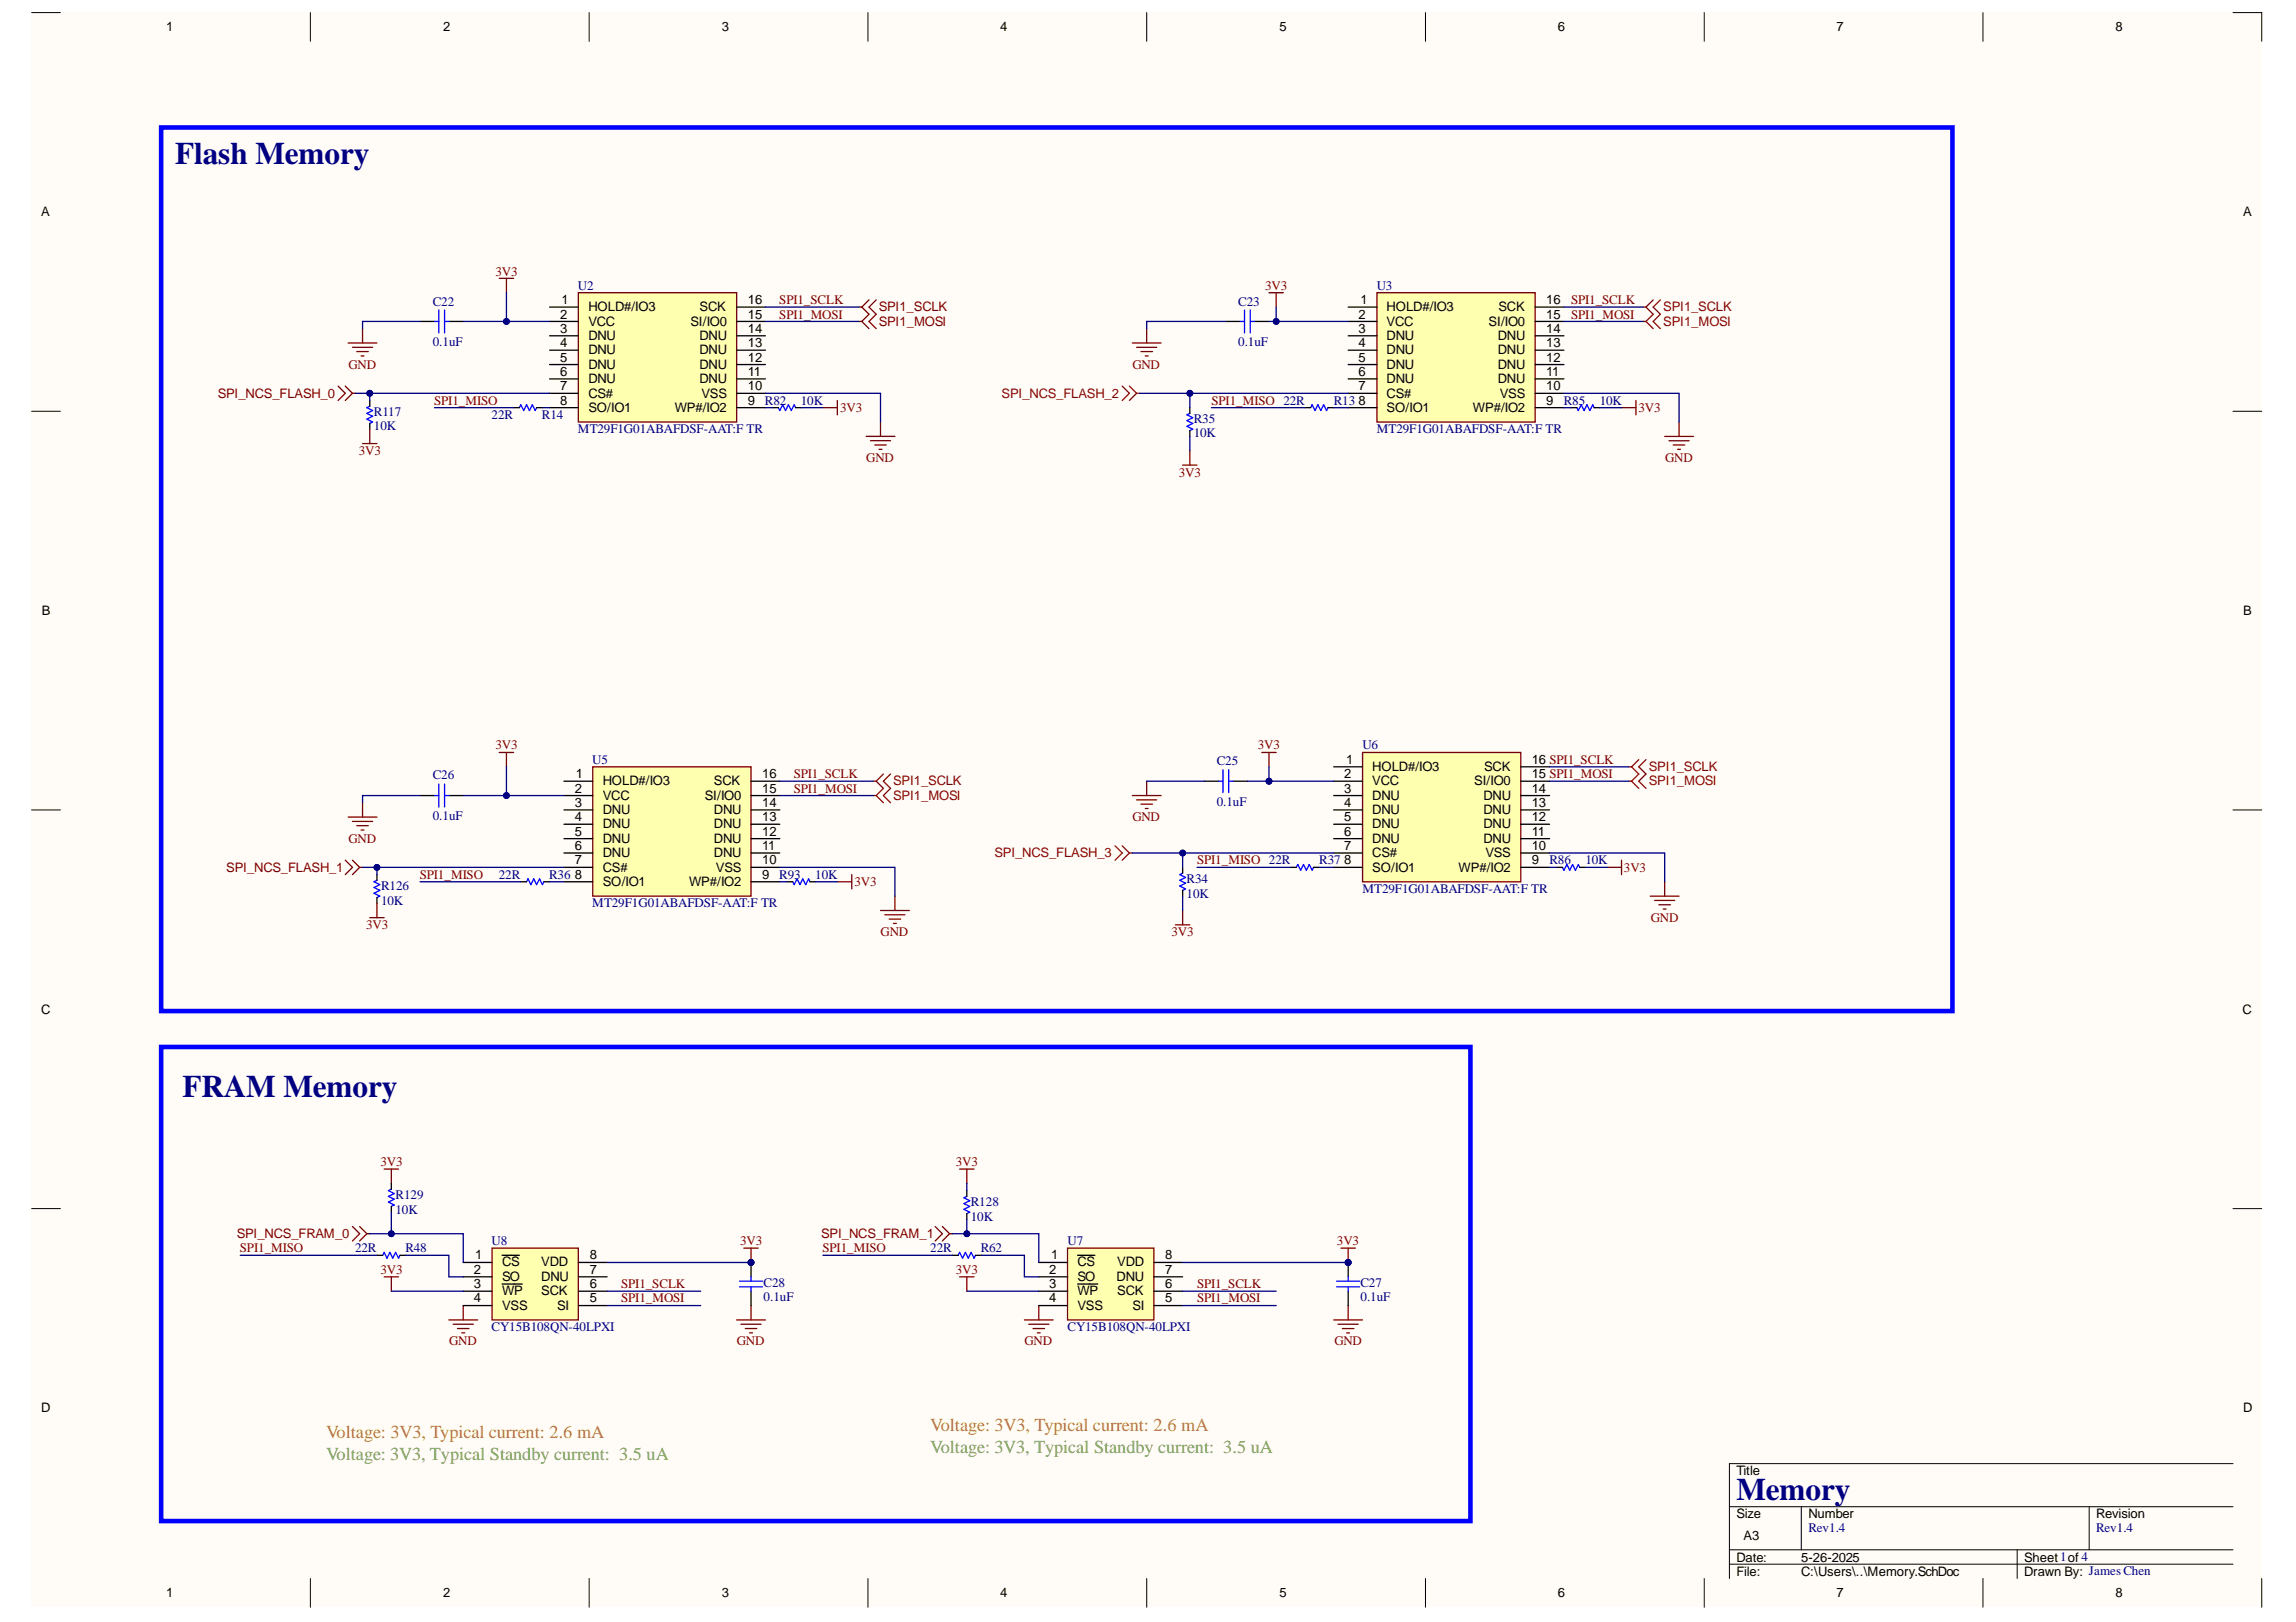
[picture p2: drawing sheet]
<svg xmlns="http://www.w3.org/2000/svg" width="297mm" height="210mm" viewBox="0 0 297 210" stroke-linecap="round" stroke-linejoin="round" font-family="sans-serif">
<defs><g id="words">
<g font-size="4.1" fill="#000080">
<text x="22.7" y="21.2">Flash Memory</text>
<text x="23.6" y="142">FRAM Memory</text>
<text x="224.6" y="194.1">Memory</text>
</g>
<g font-size="2.4" fill="#bf9000">
<text x="120.4" y="185.2">Voltage: 3V3, Typical current: 2.6 mA</text>
<text x="42.2" y="186.1">Voltage: 3V3, Typical current: 2.6 mA</text>
</g>
<g font-size="2.4" fill="#6aa84f">
<text x="42.2" y="188.9">Voltage: 3V3, Typical Standby current: 3.5 uA</text>
<text x="120.4" y="188">Voltage: 3V3, Typical Standby current: 3.5 uA</text>
</g>
<g font-size="1.7">
<text x="21.5" y="4.1">1</text>
<text x="57.3" y="4.1">2</text>
<text x="93.4" y="4.1">3</text>
<text x="129.4" y="4.1">4</text>
<text x="165.5" y="4.1">5</text>
<text x="201.6" y="4.1">6</text>
<text x="237.6" y="4.1">7</text>
<text x="273.7" y="4.1">8</text>
<text x="5.3" y="28">A</text>
<text x="290.2" y="28">A</text>
<text x="72.5" y="41.2">2</text>
<text x="72.7" y="39.4">1</text>
<text x="76.1" y="40.3">HOLD#/IO3</text>
<text x="90.5" y="40.3">SCK</text>
<text x="96.8" y="41.2">15</text>
<text x="96.8" y="39.4">16</text>
<text x="175.8" y="41.2">2</text>
<text x="176" y="39.4">1</text>
<text x="179.4" y="40.3">HOLD#/IO3</text>
<text x="193.9" y="40.3">SCK</text>
<text x="200" y="41.2">15</text>
<text x="200" y="39.4">16</text>
<text x="72.5" y="43.1">3</text>
<text x="72.5" y="44.9">4</text>
<text x="72.5" y="46.8">5</text>
<text x="76.1" y="42.2">VCC</text>
<text x="76.1" y="44">DNU</text>
<text x="76.1" y="45.9">DNU</text>
<text x="76.1" y="47.7">DNU</text>
<text x="89.3" y="42.2">SI/IO0</text>
<text x="90.5" y="47.7">DNU</text>
<text x="90.5" y="45.9">DNU</text>
<text x="90.5" y="44">DNU</text>
<text x="96.8" y="46.8">12</text>
<text x="96.8" y="44.9">13</text>
<text x="96.8" y="43.1">14</text>
<text x="175.8" y="43.1">3</text>
<text x="175.8" y="44.9">4</text>
<text x="175.8" y="46.8">5</text>
<text x="179.4" y="42.2">VCC</text>
<text x="179.4" y="44">DNU</text>
<text x="179.4" y="45.9">DNU</text>
<text x="179.4" y="47.7">DNU</text>
<text x="192.6" y="42.2">SI/IO0</text>
<text x="193.8" y="47.7">DNU</text>
<text x="193.8" y="45.9">DNU</text>
<text x="193.8" y="44">DNU</text>
<text x="200" y="46.8">12</text>
<text x="200" y="44.9">13</text>
<text x="200" y="43.1">14</text>
<text x="72.5" y="48.7">6</text>
<text x="72.5" y="50.5">7</text>
<text x="72.5" y="52.4">8</text>
<text x="76.1" y="49.6">DNU</text>
<text x="76.1" y="51.5">CS#</text>
<text x="76.1" y="53.3">SO/IO1</text>
<text x="87.3" y="53.3">WP#/IO2</text>
<text x="90.5" y="49.6">DNU</text>
<text x="90.8" y="51.5">VSS</text>
<text x="96.8" y="52.4">9</text>
<text x="96.8" y="50.5">10</text>
<text x="96.8" y="48.7">11</text>
<text x="175.8" y="48.7">6</text>
<text x="175.8" y="50.5">7</text>
<text x="175.8" y="52.4">8</text>
<text x="179.4" y="49.6">DNU</text>
<text x="179.4" y="51.5">CS#</text>
<text x="179.4" y="53.3">SO/IO1</text>
<text x="190.6" y="53.3">WP#/IO2</text>
<text x="193.8" y="49.6">DNU</text>
<text x="194" y="51.5">VSS</text>
<text x="200" y="52.4">9</text>
<text x="200" y="50.5">10</text>
<text x="200" y="48.7">11</text>
<text x="5.4" y="79.6">B</text>
<text x="290.2" y="79.6">B</text>
<text x="74.5" y="100.7">1</text>
<text x="78" y="101.6">HOLD#/IO3</text>
<text x="92.4" y="101.6">SCK</text>
<text x="98.6" y="100.7">16</text>
<text x="173.9" y="100.7">2</text>
<text x="174.2" y="98.8">1</text>
<text x="177.5" y="99.8">HOLD#/IO3</text>
<text x="177.5" y="101.6">VCC</text>
<text x="190.7" y="101.6">SI/IO0</text>
<text x="192" y="99.8">SCK</text>
<text x="198.2" y="100.7">15 SPI1_MOSI</text>
<text x="198.2" y="98.8">16 SPI1_SCLK</text>
<text x="74.3" y="102.6">2</text>
<text x="74.3" y="104.4">3</text>
<text x="74.3" y="106.3">4</text>
<text x="78" y="103.5">VCC</text>
<text x="78" y="105.3">DNU</text>
<text x="78" y="107.2">DNU</text>
<text x="91.2" y="103.5">SI/IO0</text>
<text x="92.4" y="107.2">DNU</text>
<text x="92.4" y="105.3">DNU</text>
<text x="98.6" y="106.3">13</text>
<text x="98.6" y="104.4">14</text>
<text x="98.6" y="102.6">15</text>
<text x="173.9" y="102.6">3</text>
<text x="173.9" y="104.4">4</text>
<text x="173.9" y="106.3">5</text>
<text x="177.5" y="103.5">DNU</text>
<text x="177.5" y="105.3">DNU</text>
<text x="177.5" y="107.2">DNU</text>
<text x="191.9" y="107.2">DNU</text>
<text x="191.9" y="105.3">DNU</text>
<text x="191.9" y="103.5">DNU</text>
<text x="198.2" y="106.3">12</text>
<text x="198.2" y="104.4">13</text>
<text x="198.2" y="102.6">14</text>
<text x="74.3" y="108.1">5</text>
<text x="74.3" y="110">6</text>
<text x="74.3" y="111.9">7</text>
<text x="74.3" y="113.7">8</text>
<text x="78" y="109.1">DNU</text>
<text x="78" y="110.9">DNU</text>
<text x="78" y="112.8">CS#</text>
<text x="92.4" y="110.9">DNU</text>
<text x="92.4" y="109.1">DNU</text>
<text x="92.6" y="112.8">VSS</text>
<text x="98.6" y="113.7">9</text>
<text x="98.6" y="111.9">10</text>
<text x="98.6" y="110">11</text>
<text x="98.6" y="108.1">12</text>
<text x="173.9" y="108.1">6</text>
<text x="173.9" y="110">7</text>
<text x="173.9" y="111.9">8</text>
<text x="177.5" y="109.1">DNU</text>
<text x="177.5" y="110.9">CS#</text>
<text x="177.5" y="112.8">SO/IO1</text>
<text x="188.7" y="112.8">WP#/IO2</text>
<text x="191.9" y="109.1">DNU</text>
<text x="192.2" y="110.9">VSS</text>
<text x="198.2" y="111.9">9</text>
<text x="198.2" y="110">10</text>
<text x="198.2" y="108.1">11</text>
<text x="78" y="114.6">SO/IO1</text>
<text x="89.1" y="114.6">WP#/IO2</text>
<text x="5.3" y="131.2">C</text>
<text x="290.1" y="131.2">C</text>
<text x="61.3" y="164.8">2</text>
<text x="61.3" y="166.7">3</text>
<text x="61.5" y="163">1</text>
<text x="65" y="163.9">CS</text>
<text x="65" y="165.8">SO</text>
<text x="65" y="167.6">WP</text>
<text x="70" y="163.9">VDD</text>
<text x="70" y="165.8">DNU</text>
<text x="70" y="167.6">SCK</text>
<text x="76.3" y="163">8</text>
<text x="76.3" y="164.8">7</text>
<text x="76.3" y="166.7">6</text>
<text x="135.8" y="164.8">2</text>
<text x="135.8" y="166.7">3</text>
<text x="136" y="163">1</text>
<text x="139.4" y="163.9">CS</text>
<text x="139.4" y="165.8">SO</text>
<text x="139.4" y="167.6">WP</text>
<text x="144.5" y="165.8">DNU</text>
<text x="144.5" y="163.9">VDD</text>
<text x="144.5" y="167.6">SCK</text>
<text x="150.7" y="163">8</text>
<text x="150.7" y="164.8">7</text>
<text x="150.7" y="166.7">6</text>
<text x="61.3" y="168.5">4</text>
<text x="65" y="169.5">VSS</text>
<text x="72.1" y="169.5">SI</text>
<text x="76.3" y="168.5">5</text>
<text x="135.8" y="168.5">4</text>
<text x="139.4" y="169.5">VSS</text>
<text x="146.5" y="169.5">SI</text>
<text x="150.7" y="168.5">5</text>
<text x="5.3" y="182.7">D</text>
<text x="290.2" y="182.7">D</text>
<text x="224.6" y="190.8">Title</text>
<text x="224.6" y="196.5">Size</text>
<text x="234" y="196.5">Number</text>
<text x="271.2" y="196.5">Revision</text>
<text x="224.6" y="202.1">Date:</text>
<text x="224.6" y="203.9">File:</text>
<text x="225.6" y="199.3">A3</text>
<text x="233" y="202.1">5-26-2025</text>
<text x="233" y="203.9">C:\Users\..\Memory.SchDoc</text>
<text x="261.9" y="202.1">Sheet1of 4</text>
<text x="261.9" y="203.9">Drawn By: JamesChen</text>
<text x="21.5" y="206.7">1</text>
<text x="57.3" y="206.7">2</text>
<text x="93.4" y="206.7">3</text>
<text x="129.4" y="206.7">4</text>
<text x="165.5" y="206.7">5</text>
<text x="201.6" y="206.7">6</text>
<text x="237.6" y="206.7">7</text>
<text x="273.7" y="206.7">8</text>
</g>
<g font-size="1.7" fill="#800000">
<text x="64.1" y="35.7">3V3</text>
<text x="100.8" y="41.2">SPI1_MOSI</text>
<text x="100.8" y="39.4">SPI1_SCLK</text>
<text x="113.7" y="40.3">SPI1_SCLK</text>
<text x="163.7" y="37.5">3V3</text>
<text x="203.2" y="39.4">SPI1_SCLK</text>
<text x="203.2" y="41.2">SPI1_MOSI</text>
<text x="45.1" y="47.7">GND</text>
<text x="113.7" y="42.2">SPI1_MOSI</text>
<text x="146.5" y="47.7">GND</text>
<text x="28.2" y="51.5">SPI_NCS_FLASH_0</text>
<text x="56.2" y="52.4">SPI1_MISO</text>
<text x="108.7" y="53.3">3V3</text>
<text x="156.7" y="52.4">SPI1_MISO 22R</text>
<text x="212" y="53.3">3V3</text>
<text x="46.4" y="58.9">3V3</text>
<text x="112.1" y="59.8">GND</text>
<text x="215.4" y="59.8">GND</text>
<text x="152.5" y="61.7">3V3</text>
<text x="64.1" y="97">3V3</text>
<text x="102.7" y="100.7">SPI1_SCLK</text>
<text x="162.7" y="97">3V3</text>
<text x="102.7" y="102.6">SPI1_MOSI</text>
<text x="146.5" y="106.3">GND</text>
<text x="29.3" y="112.8">SPI_NCS_FLASH_1</text>
<text x="45.1" y="109.1">GND</text>
<text x="54.3" y="113.7">SPI1_MISO</text>
<text x="154.9" y="111.9">SPI1_MISO 22R</text>
<text x="210.1" y="112.8">3V3</text>
<text x="110.5" y="114.6">3V3</text>
<text x="213.6" y="119.3">GND</text>
<text x="47.4" y="120.2">3V3</text>
<text x="113.9" y="121.1">GND</text>
<text x="151.6" y="121.1">3V3</text>
<text x="49.2" y="150.9">3V3</text>
<text x="123.7" y="150.9">3V3</text>
<text x="30.6" y="160.2">SPI_NCS_FRAM_0</text>
<text x="95.7" y="161.1">3V3</text>
<text x="106.2" y="160.2">SPI_NCS_FRAM_1</text>
<text x="173" y="161.1">3V3</text>
<text x="31" y="162">SPI1_MISO</text>
<text x="49.2" y="164.8">3V3</text>
<text x="80.4" y="166.7">SPI1_SCLK</text>
<text x="106.4" y="162">SPI1_MISO</text>
<text x="123.7" y="164.8">3V3</text>
<text x="154.9" y="166.7">SPI1_SCLK</text>
<text x="80.4" y="168.5">SPI1_MOSI</text>
<text x="154.9" y="168.5">SPI1_MOSI</text>
<text x="58.1" y="174.1">GND</text>
<text x="95.3" y="174.1">GND</text>
<text x="132.5" y="174.1">GND</text>
<text x="172.6" y="174.1">GND</text>
</g>
<g font-size="1.7" fill="#000080">
<text x="56" y="39.5">C22</text>
<text x="74.8" y="37.5">U2</text>
<text x="160.2" y="39.5">C23</text>
<text x="178.1" y="37.5">U3</text>
<text x="56" y="44.8">0.1uF</text>
<text x="160.2" y="44.8">0.1uF</text>
<text x="48.4" y="53.8">R117</text>
<text x="99" y="52.4">R82</text>
<text x="103.6" y="52.4">10K</text>
<text x="172.5" y="52.4">R13</text>
<text x="202.3" y="52.4">R85</text>
<text x="207" y="52.4">10K</text>
<text x="48.4" y="55.7">10K</text>
<text x="63.6" y="54.2">22R</text>
<text x="70.1" y="54.2">R14</text>
<text x="74.8" y="56.1">MT29F1G01ABAFDSF-AAT:F TR</text>
<text x="154.4" y="56.6">10K</text>
<text x="154.4" y="54.7">R35</text>
<text x="178.1" y="56.1">MT29F1G01ABAFDSF-AAT:F TR</text>
<text x="56" y="100.9">C26</text>
<text x="76.6" y="98.8">U5</text>
<text x="157.4" y="99">C25</text>
<text x="176.3" y="97">U6</text>
<text x="56" y="106.1">0.1uF</text>
<text x="157.4" y="104.3">0.1uF</text>
<text x="64.5" y="113.7">22R</text>
<text x="71" y="113.7">R36</text>
<text x="100.8" y="113.7">R93</text>
<text x="105.5" y="113.7">10K</text>
<text x="170.7" y="111.9">R37</text>
<text x="200.5" y="111.9">R86</text>
<text x="205.1" y="111.9">10K</text>
<text x="49.3" y="117.1">10K</text>
<text x="49.3" y="115.2">R126</text>
<text x="76.6" y="117.4">MT29F1G01ABAFDSF-AAT:F TR</text>
<text x="153.5" y="116.2">10K</text>
<text x="153.5" y="114.3">R34</text>
<text x="176.3" y="115.6">MT29F1G01ABAFDSF-AAT:F TR</text>
<text x="51.2" y="155.2">R129</text>
<text x="51.2" y="157.1">10K</text>
<text x="63.6" y="161.1">U8</text>
<text x="125.6" y="158">10K</text>
<text x="125.6" y="156.1">R128</text>
<text x="138.1" y="161.1">U7</text>
<text x="45.9" y="162">22R</text>
<text x="52.4" y="162">R48</text>
<text x="98.8" y="166.5">C28</text>
<text x="120.4" y="162">22R</text>
<text x="126.9" y="162">R62</text>
<text x="176" y="166.5">C27</text>
<text x="63.6" y="172.3">CY15B108QN-40LPXI</text>
<text x="98.8" y="168.4">0.1uF</text>
<text x="138.1" y="172.3">CY15B108QN-40LPXI</text>
<text x="176" y="168.4">0.1uF</text>
<text x="234" y="198.3">Rev1.4</text>
<text x="271.2" y="198.3">Rev1.4</text>
</g>
<g font-size="1.7" fill="#980000">
<text x="215.2" y="40.3">SPI1_SCLK</text>
<text x="215.2" y="42.2">SPI1_MOSI</text>
<text x="129.6" y="51.5">SPI_NCS_FLASH_2</text>
<text x="115.5" y="101.6">SPI1_SCLK</text>
<text x="213.3" y="99.8">SPI1_SCLK</text>
<text x="213.3" y="101.6">SPI1_MOSI</text>
<text x="115.5" y="103.5">SPI1_MOSI</text>
<text x="128.6" y="110.9">SPI_NCS_FLASH_3</text>
</g>
</g></defs>
<g fill="#fffcf8">
<path d="M4.1 1.6h288.5v206.4h-288.5z" fill-rule="evenodd"/>
<path d="M7.8 5.3h281.1v199h-281.1z" fill-rule="evenodd"/>
</g>
<g fill="none" stroke="#000" stroke-width=".13">
<path d="M4.1 1.6h3.7M40.2 1.6v3.7M76.2 1.6v3.7M112.3 1.6v3.7M148.3 1.6v3.7M184.4 1.6v3.7M220.5 1.6v3.7M256.5 1.6v3.7M288.9 1.6h3.7v3.7M4.1 53.2h3.7M288.9 53.2h3.7M4.1 104.8h3.7"/>
<path d="M288.9 104.8h3.7M4.1 156.4h3.7M288.9 156.4h3.7M223.7 195h65.2M233 195v5.6M270.3 195v5.6M288.9 189.4h-65.2v14.9M40.2 204.3v3.7M76.2 204.3v3.7M112.3 204.3v3.7M148.4 204.3v3.7M184.4 204.3v3.7"/>
<path d="M220.5 204.3v3.7M223.7 200.6h65.2M223.7 202.4h65.2M256.5 204.3v3.7M261 200.6v3.7M292.6 204.3v3.7"/>
</g>
<g fill="none" stroke="#800000" stroke-width=".17">
<path d="M64.6 36h1.8M65.5 36v1.9M113.9 117.8h3.7M114.5 118.4h2.6M115 118.9h1.5M115.6 119.5h.4M115.8 116v1.8M58.1 170.8h3.7M58.6 171.4h2.6M59.2 171.9h1.5M59.7 172.5h.4M59.9 169v1.8"/>
<path d="M96.2 161.5h1.9M97.2 161.5v1.9"/>
</g>
<path d="M47.8 51.8v.8M47.8 54.8v.7M54.3 41.6h1.9M58.1 41.6h1.8M48.8 113.2v.7M48.8 116.2v.7" fill="none" stroke="#000" stroke-width=".17"/>
<path d="M47.8 52.6l-.3 .2 .7 .3-.7 .4 .7 .4-.7 .3 .7 .4-.4 .2M56.2 41.6h.6M56.8 40.1v3M57.5 40.1v3M57.5 41.6h.6M48.8 113.9l-.4 .2 .7 .4-.7 .3 .7 .4-.7 .4 .7 .4-.3 .2" fill="none" stroke="#00f" stroke-width=".17"/>
<circle cx="97.2" cy="163.4" r=".37" fill="#000080"/>
<circle cx="97.2" cy="163.4" r=".37" fill="none" stroke="#000080" stroke-width=".13"/>
<g fill="none" stroke="#800000" stroke-width=".17">
<path d="M49.7 151.3h1.9M50.6 151.3v1.9M95.3 170.8h3.7M95.9 171.4h2.6M96.4 171.9h1.5M97 172.5h.3M97.2 169v1.8M132.5 170.8h3.7M133.1 171.4h2.6M133.6 171.9h1.5M134.2 172.5h.4M134.4 169v1.8"/>
<path d="M173.5 161.5h1.8M174.4 161.5v1.9"/>
</g>
<circle cx="174.4" cy="163.4" r=".37" fill="#000080"/>
<circle cx="174.4" cy="163.4" r=".37" fill="none" stroke="#000080" stroke-width=".13"/>
<path d="M124.1 151.3h1.9M125.1 151.3v1.9M172.5 170.8h3.8M173.1 171.4h2.6M173.7 171.9h1.5M174.2 172.5h.4M174.4 169v1.8" fill="none" stroke="#800000" stroke-width=".17"/>
<circle cx="174.4" cy="163.4" r=".37" fill="#000080"/>
<circle cx="174.4" cy="163.4" r=".37" fill="none" stroke="#000080" stroke-width=".13"/>
<path d="M174.4 163.4v1.8" fill="none" stroke="#000" stroke-width=".17"/>
<circle cx="174.4" cy="163.4" r=".37" fill="#000080"/>
<circle cx="174.4" cy="163.4" r=".37" fill="none" stroke="#000080" stroke-width=".13"/>
<path d="M174.4 167.1v1.9" fill="none" stroke="#000" stroke-width=".17"/>
<path d="M172.9 165.8h3M172.9 166.5h3M174.4 165.2v.6M174.4 166.5v.6" fill="none" stroke="#00f" stroke-width=".17"/>
<circle cx="97.2" cy="163.4" r=".37" fill="#000080"/>
<circle cx="97.2" cy="163.4" r=".37" fill="none" stroke="#000080" stroke-width=".13"/>
<path d="M97.2 163.4v1.8" fill="none" stroke="#000" stroke-width=".17"/>
<circle cx="97.2" cy="163.4" r=".37" fill="#000080"/>
<circle cx="97.2" cy="163.4" r=".37" fill="none" stroke="#000080" stroke-width=".13"/>
<path d="M50.6 153.2v.7M50.6 156.1v.8M125.1 154.1v.7M125.1 157.1v.7M97.2 167.1v1.9" fill="none" stroke="#000" stroke-width=".17"/>
<path d="M50.6 153.9l-.3 .2 .7 .4-.7 .3 .7 .4-.7 .4 .7 .3-.4 .2M125.1 154.8l-.4 .2 .8 .4-.8 .4 .8 .3-.8 .4 .8 .4-.4 .2M95.7 165.8h2.9M95.7 166.5h2.9M97.2 165.2v.6M97.2 166.5v.6" fill="none" stroke="#00f" stroke-width=".17"/>
<g fill="none" stroke="#800000" stroke-width=".17">
<path d="M111.1 39.7h.4M111.5 39.7l.9 1-.9 .9M112.4 38.8l-.9 .9M113.4 38.8l-1 .9 1 1-1 .9 1 .9M111.1 41.6h.4M111.5 41.6l.9 .9M45.6 158.7l.9 1-.9 .9M46.5 158.7l1 1M47.5 159.7l-1 .9M47.5 159.7h.3M121 158.7l.9 1-.9 .9M121.9 158.7l.9 1"/>
<path d="M122.8 159.7h.4M122.8 159.7l-.9 .9"/>
</g>
<path d="M63.7 161.5h11.1v9.3h-11.1z" fill-rule="evenodd" fill="#ffffb0"/>
<path d="M63.7 161.5h11.1v9.3h-11.1z" fill="none" stroke="#800000" stroke-width=".17"/>
<path d="M59.9 163.4h3.8M59.9 165.2h3.8M59.9 167.1h3.8M59.9 169h3.8M65 162.4h2.2M65 166.2h2.6M74.8 163.4h3.7M74.8 165.2h3.7M74.8 167.1h3.7M74.8 169h3.7" fill="none" stroke="#000" stroke-width=".17"/>
<path d="M138.1 161.5h11.2v9.3h-11.2z" fill-rule="evenodd" fill="#ffffb0"/>
<g fill="none" stroke="#800000" stroke-width=".17">
<path d="M43.7 50l1 .9-1 .9M44.7 50l.9 .9M45 44.4h3.8M45.6 50.9l-.9 .9M45.6 50.9h.4M45.6 44.9h2.6M46.2 45.5h1.4M46.7 46.1h.4M46.9 57.4h1.9M46.9 42.5v1.9M47.8 55.5v1.9M44.7 111.3l.9 .9-.9 1"/>
<path d="M45.6 111.3l.9 .9M46.5 112.2l-.9 1M46.5 112.2h.4M47.8 118.8h1.9M48.8 116.9v1.9M138.1 161.5h11.2v9.3h-11.2z"/>
</g>
<path d="M134.4 163.4h3.7M134.4 165.2h3.7M134.4 167.1h3.7M134.4 169h3.7M139.4 162.4h2.2M139.4 166.2h2.6M149.3 163.4h3.7M149.3 165.2h3.7M149.3 167.1h3.7M149.3 169h3.7" fill="none" stroke="#000" stroke-width=".17"/>
<path d="M20.8 16.5h231.8v114.3h-231.8zM20.8 135.5h169.4v61.3h-169.4z" fill="none" stroke="#00f" stroke-width=".59"/>
<path d="M178.1 37.9h20.5v16.7h-20.5z" fill-rule="evenodd" fill="#ffffb0"/>
<path d="M178.1 37.9h20.5v16.7h-20.5z" fill="none" stroke="#800000" stroke-width=".17"/>
<g fill="none" stroke="#000" stroke-width=".17">
<path d="M174.4 39.7h3.7M198.6 39.7h3.7M174.4 41.6h3.7M174.4 43.5h3.7M174.4 45.3h3.7M174.4 47.2h3.7M174.4 49h3.7M174.4 50.9h3.7M174.4 52.8h3.7M198.6 41.6h3.7M198.6 43.5h3.7M198.6 45.3h3.7"/>
<path d="M198.6 47.2h3.7M198.6 49h3.7M198.6 50.9h3.7M198.6 52.8h3.7"/>
</g>
<path d="M176.3 97.4h20.4v16.7h-20.4z" fill-rule="evenodd" fill="#ffffb0"/>
<g fill="none" stroke="#800000" stroke-width=".17">
<path d="M164.2 37.9h1.8M165.1 37.9v1.8M146.5 44.4h3.7M147 44.9h2.7M147.6 45.5h1.5M148.2 46.1h.3M148.3 42.5v1.9M153.9 58.3v1.9M153 60.2h1.9M163.2 97.4h1.9M164.2 97.4v1.8M176.3 97.4h20.4v16.7h-20.4z"/>
<path d="M146.5 103h3.7M147 103.5h2.7M147.6 104.1h1.5M148.2 104.6h.3M148.3 101.1v1.9M152.1 119.7h1.8M153 117.8v1.9"/>
</g>
<g fill="none" stroke="#000" stroke-width=".17">
<path d="M66.4 52.8h.8M69.4 52.8h.8M153.9 52.8v.7M153.9 55.7v.8M158.6 41.6h1.8M162.3 41.6h1.9M168.8 52.8h.8M171.8 52.8h.7M172.5 99.2h3.8M196.7 99.2h3.8M67.4 114.1h.7M70.4 114.1h.7"/>
<path d="M153 112.2v.8M153 115.2v.8M155.8 101.1h1.9M159.5 101.1h1.9M167 112.2h.7M169.9 112.2h.8M172.5 101.1h3.8M172.5 103h3.8M172.5 104.8h3.8M172.5 106.7h3.8M172.5 108.5h3.8M172.5 110.4h3.8"/>
<path d="M172.5 112.2h3.8M196.7 101.1h3.8M196.7 103h3.8M196.7 104.8h3.8M196.7 106.7h3.8M196.7 108.5h3.8M196.7 110.4h3.8M196.7 112.2h3.8M48.8 162.4h.7M51.7 162.4h.8M123.2 162.4h.8M126.2 162.4h.7"/>
</g>
<g fill="none" stroke="#00f" stroke-width=".17">
<path d="M67.2 52.8l.2-.4 .3 .7 .4-.7 .4 .7 .4-.7 .3 .7 .2-.3M153.9 53.5l-.3 .2 .7 .4-.7 .3 .7 .4-.7 .4 .7 .3-.4 .2M160.4 41.6h.6M161 40.1v3M161.8 41.6h.5M161.8 40.1v3M169.6 52.8l.2-.4 .3 .7 .4-.7 .4 .7 .3-.7 .4 .7 .2-.3M158.2 99.6v3M159 99.6v3M68.1 114.1l.2-.4 .4 .8 .4-.8 .3 .8 .4-.8 .4 .8 .2-.4M153 113l-.4 .2 .8 .3-.8 .4 .8 .4-.8 .4 .8 .3-.4 .2M157.7 101.1h.5"/>
<path d="M159 101.1h.5M167.7 112.2l.2-.3 .4 .7 .3-.7 .4 .7 .4-.7 .4 .7 .1-.4M49.5 162.4l.2-.3 .4 .7 .3-.7 .4 .7 .4-.7 .4 .7 .1-.4M124 162.4l.1-.3 .4 .7 .4-.7 .4 .7 .3-.7 .4 .7 .2-.4"/>
</g>
<g fill="none" stroke="#980000" stroke-width=".17">
<path d="M212.6 39.7h.3M212.9 39.7l1 1-1 .9M213.9 38.8l-1 .9M214.8 38.8l-.9 .9 .9 1-.9 .9 .9 .9M145.2 50l.9 .9-.9 .9M146.1 50l.9 .9M147 50.9l-.9 .9M147 50.9h.4M212.6 41.6h.3M212.9 41.6l1 .9M210.7 99.2h.4M211.1 99.2l.9 1-.9 .9"/>
<path d="M212 98.3l-.9 .9M212.9 98.3l-.9 .9 .9 1-.9 .9 .9 .9M113 101.1h.4M113 103h.4M113.4 101.1l.9 .9-.9 1M113.4 103l.9 .9M114.3 100.2l-.9 .9M115.2 100.2l-.9 .9 .9 .9-.9 1 .9 .9M144.3 109.5l.9 .9-.9 .9M145.2 109.5l.9 .9M146.1 110.4l-.9 .9M146.1 110.4h.4"/>
<path d="M210.7 101.1h.4M211.1 101.1l.9 .9"/>
</g>
<path d="M74.8 37.9h20.5v16.7h-20.5z" fill-rule="evenodd" fill="#ffffb0"/>
<path d="M74.8 37.9h20.5v16.7h-20.5z" fill="none" stroke="#800000" stroke-width=".17"/>
<g fill="none" stroke="#000" stroke-width=".17">
<path d="M71.1 39.7h3.7M95.3 39.7h3.7M71.1 41.6h3.7M71.1 43.5h3.7M71.1 45.3h3.7M71.1 47.2h3.7M71.1 49h3.7M71.1 50.9h3.7M71.1 52.8h3.7M95.3 41.6h3.7M95.3 43.5h3.7M95.3 45.3h3.7"/>
<path d="M95.3 47.2h3.7M95.3 49h3.7M95.3 50.9h3.7M95.3 52.8h3.7"/>
</g>
<path d="M76.7 99.2h20.5v16.8h-20.5z" fill-rule="evenodd" fill="#ffffb0"/>
<path d="M64.6 97.4h1.8M65.5 97.4v1.8M76.7 99.2h20.5v16.8h-20.5zM45 105.7h3.8M45.6 106.3h2.6M46.2 106.9h1.4M46.7 107.4h.4M46.9 103.9v1.8M49.7 165.2h1.9M50.6 165.2v1.9M124.1 165.2h1.9M125.1 165.2v1.9" fill="none" stroke="#800000" stroke-width=".17"/>
<g fill="none" stroke="#000" stroke-width=".17">
<path d="M54.3 103h1.9M58.1 103h1.8M73 101.1h3.7M73 103h3.7M73 104.8h3.7M73 106.7h3.7M73 108.5h3.7M73 110.4h3.7M73 112.2h3.7M73 114.1h3.7M97.2 101.1h3.7M97.2 103h3.7"/>
<path d="M97.2 104.8h3.7M97.2 106.7h3.7M97.2 108.5h3.7M97.2 110.4h3.7M97.2 112.2h3.7M97.2 114.1h3.7M101.8 114.1h.8M104.8 114.1h.7"/>
</g>
<path d="M56.2 103h.6M56.8 101.5v2.9M57.5 101.5v2.9M57.5 103h.6M102.6 114.1l.1 .4 .4-.8 .4 .8 .4-.8 .3 .8 .4-.8 .2 .4" fill="none" stroke="#00f" stroke-width=".17"/>
<path d="M99 39.7h12.1M99 41.6h12.1M100.9 112.2h14.9v3.8M100.9 103h12.1M100.9 101.1h12.1M31.1 162.4h17.7M78.5 169h12.1M78.5 167.1h12.1M78.5 163.4h18.7M153 169h12.1M153 167.1h12.1" fill="none" stroke="#000080" stroke-width=".17"/>
<circle cx="97.2" cy="163.4" r=".37" fill="#000080"/>
<circle cx="97.2" cy="163.4" r=".37" fill="none" stroke="#000080" stroke-width=".13"/>
<path d="M153 163.4h21.4" fill="none" stroke="#000080" stroke-width=".17"/>
<circle cx="174.4" cy="163.4" r=".37" fill="#000080"/>
<circle cx="174.4" cy="163.4" r=".37" fill="none" stroke="#000080" stroke-width=".13"/>
<path d="M47.8 50.9v.9" fill="none" stroke="#000080" stroke-width=".17"/>
<circle cx="47.8" cy="50.9" r=".37" fill="#000080"/>
<circle cx="47.8" cy="50.9" r=".37" fill="none" stroke="#000080" stroke-width=".13"/>
<path d="M48.8 112.2v1" fill="none" stroke="#000080" stroke-width=".17"/>
<circle cx="48.8" cy="112.2" r=".37" fill="#000080"/>
<circle cx="48.8" cy="112.2" r=".37" fill="none" stroke="#000080" stroke-width=".13"/>
<path d="M46.9 112.2h26.1" fill="none" stroke="#000080" stroke-width=".17"/>
<circle cx="48.8" cy="112.2" r=".37" fill="#000080"/>
<circle cx="48.8" cy="112.2" r=".37" fill="none" stroke="#000080" stroke-width=".13"/>
<path d="M202.3 39.7h10.3M202.3 41.6h10.3M164.2 99.2v1.9M200.5 99.2h10.2M200.5 101.1h10.2" fill="none" stroke="#000080" stroke-width=".17"/>
<circle cx="164.2" cy="101.1" r=".37" fill="#000080"/>
<circle cx="164.2" cy="101.1" r=".37" fill="none" stroke="#000080" stroke-width=".13"/>
<path d="M164.2 101.1h8.3" fill="none" stroke="#000080" stroke-width=".17"/>
<circle cx="164.2" cy="101.1" r=".37" fill="#000080"/>
<circle cx="164.2" cy="101.1" r=".37" fill="none" stroke="#000080" stroke-width=".13"/>
<path d="M158.6 41.6h-10.3v.9M164.2 41.6h.9" fill="none" stroke="#000080" stroke-width=".17"/>
<circle cx="165.1" cy="41.6" r=".37" fill="#000080"/>
<circle cx="165.1" cy="41.6" r=".37" fill="none" stroke="#000080" stroke-width=".13"/>
<path d="M165.1 39.7v1.9h9.3" fill="none" stroke="#000080" stroke-width=".17"/>
<circle cx="165.1" cy="41.6" r=".37" fill="#000080"/>
<circle cx="165.1" cy="41.6" r=".37" fill="none" stroke="#000080" stroke-width=".13"/>
<path d="M161.4 101.1h2.8" fill="none" stroke="#000080" stroke-width=".17"/>
<circle cx="164.2" cy="101.1" r=".37" fill="#000080"/>
<circle cx="164.2" cy="101.1" r=".37" fill="none" stroke="#000080" stroke-width=".13"/>
<path d="M146.5 110.4h26M148.3 101.1h7.5M153 116v1.8" fill="none" stroke="#000080" stroke-width=".17"/>
<circle cx="153" cy="110.4" r=".37" fill="#000080"/>
<circle cx="153" cy="110.4" r=".37" fill="none" stroke="#000080" stroke-width=".13"/>
<path d="M153 110.4v1.8" fill="none" stroke="#000080" stroke-width=".17"/>
<circle cx="153" cy="110.4" r=".37" fill="#000080"/>
<circle cx="153" cy="110.4" r=".37" fill="none" stroke="#000080" stroke-width=".13"/>
<path d="M153.9 50.9v1.9" fill="none" stroke="#000080" stroke-width=".17"/>
<circle cx="153.9" cy="50.9" r=".37" fill="#000080"/>
<circle cx="153.9" cy="50.9" r=".37" fill="none" stroke="#000080" stroke-width=".13"/>
<path d="M147.4 50.9h27M153.9 56.5v1.8M54.3 114.1h13.1M71.1 114.1h1.9M154.9 112.2h12.1M170.7 112.2h1.8" fill="none" stroke="#000080" stroke-width=".17"/>
<circle cx="153.9" cy="50.9" r=".37" fill="#000080"/>
<circle cx="153.9" cy="50.9" r=".37" fill="none" stroke="#000080" stroke-width=".13"/>
<path d="M65.5 37.9v3.7M56.2 52.8h10.2M70.2 52.8h.9M156.7 52.8h12.1M172.5 52.8h1.9M106.5 162.4h16.7" fill="none" stroke="#000080" stroke-width=".17"/>
<circle cx="65.5" cy="41.6" r=".37" fill="#000080"/>
<circle cx="65.5" cy="41.6" r=".37" fill="none" stroke="#000080" stroke-width=".13"/>
<path d="M46 50.9h25.1M54.3 41.6h-7.4v.9" fill="none" stroke="#000080" stroke-width=".17"/>
<circle cx="47.8" cy="50.9" r=".37" fill="#000080"/>
<circle cx="47.8" cy="50.9" r=".37" fill="none" stroke="#000080" stroke-width=".13"/>
<path d="M59.9 41.6h11.2" fill="none" stroke="#000080" stroke-width=".17"/>
<circle cx="65.5" cy="41.6" r=".37" fill="#000080"/>
<circle cx="65.5" cy="41.6" r=".37" fill="none" stroke="#000080" stroke-width=".13"/>
<path d="M65.5 99.2v3.8" fill="none" stroke="#000080" stroke-width=".17"/>
<circle cx="65.5" cy="103" r=".37" fill="#000080"/>
<circle cx="65.5" cy="103" r=".37" fill="none" stroke="#000080" stroke-width=".13"/>
<path d="M54.3 103h-7.4v.9M59.9 103h13.1" fill="none" stroke="#000080" stroke-width=".17"/>
<circle cx="65.5" cy="103" r=".37" fill="#000080"/>
<circle cx="65.5" cy="103" r=".37" fill="none" stroke="#000080" stroke-width=".13"/>
<path d="M123.2 159.7h11.2v3.7M125.1 153.2v.9M125.1 167.1h9.3M126.9 162.4h5.6v2.8h1.9" fill="none" stroke="#000080" stroke-width=".17"/>
<circle cx="125.1" cy="159.7" r=".37" fill="#000080"/>
<circle cx="125.1" cy="159.7" r=".37" fill="none" stroke="#000080" stroke-width=".13"/>
<path d="M125.1 157.8v1.9" fill="none" stroke="#000080" stroke-width=".17"/>
<circle cx="125.1" cy="159.7" r=".37" fill="#000080"/>
<circle cx="125.1" cy="159.7" r=".37" fill="none" stroke="#000080" stroke-width=".13"/>
<path d="M47.8 159.7h12.1v3.7" fill="none" stroke="#000080" stroke-width=".17"/>
<circle cx="50.6" cy="159.7" r=".37" fill="#000080"/>
<circle cx="50.6" cy="159.7" r=".37" fill="none" stroke="#000080" stroke-width=".13"/>
<path d="M50.6 156.9v2.8" fill="none" stroke="#000080" stroke-width=".17"/>
<circle cx="50.6" cy="159.7" r=".37" fill="#000080"/>
<circle cx="50.6" cy="159.7" r=".37" fill="none" stroke="#000080" stroke-width=".13"/>
<g fill="none" stroke="#000080" stroke-width=".17">
<path d="M99 50.9h14.9v3.7M99 52.8h1M103.7 52.8h2.8M202.3 50.9h14.9v3.7M202.3 52.8h1M207 52.8h2.8M100.9 114.1h.9M105.5 114.1h2.8M200.5 110.4h14.9v3.7M200.5 112.2h.9M205.1 112.2h2.8M50.6 167.1h9.3"/>
<path d="M52.5 162.4h5.6v2.8h1.8"/>
</g>
<g fill="none" stroke="#800000" stroke-width=".17">
<path d="M106.5 52.8h1.8M108.3 51.8v1.9M112.1 56.5h3.7M112.6 57h2.6M113.2 57.6h1.5M113.7 58.1h.4M113.9 54.6v1.9M209.8 52.8h1.8M211.6 51.8v1.9M215.4 56.5h3.7M215.9 57h2.6M216.5 57.6h1.5"/>
<path d="M217 58.1h.4M217.2 54.6v1.9M108.3 114.1h1.9M110.2 113.2v1.8M207.9 112.2h1.9M209.8 111.3v1.9M213.5 116h3.7M214.1 116.5h2.6M214.6 117.1h1.5M215.2 117.6h.3M215.4 114.1v1.9"/>
</g>
<path d="M100.7 52.8l.2 .3 .4-.7 .3 .7 .4-.7 .4 .7 .3-.7 .2 .4M204 52.8l.2 .3 .4-.7 .3 .7 .4-.7 .4 .7 .4-.7 .1 .4M202.1 112.2l.2 .4 .4-.7 .4 .7 .3-.7 .4 .7 .4-.7 .2 .3" fill="none" stroke="#00f" stroke-width=".17"/>
<path d="M100 52.8h.7M102.9 52.8h.8M203.3 52.8h.7M206.2 52.8h.8M201.4 112.2h.7M204.4 112.2h.7" fill="none" stroke="#000" stroke-width=".17"/>
<use href="#words"/>
</svg>
